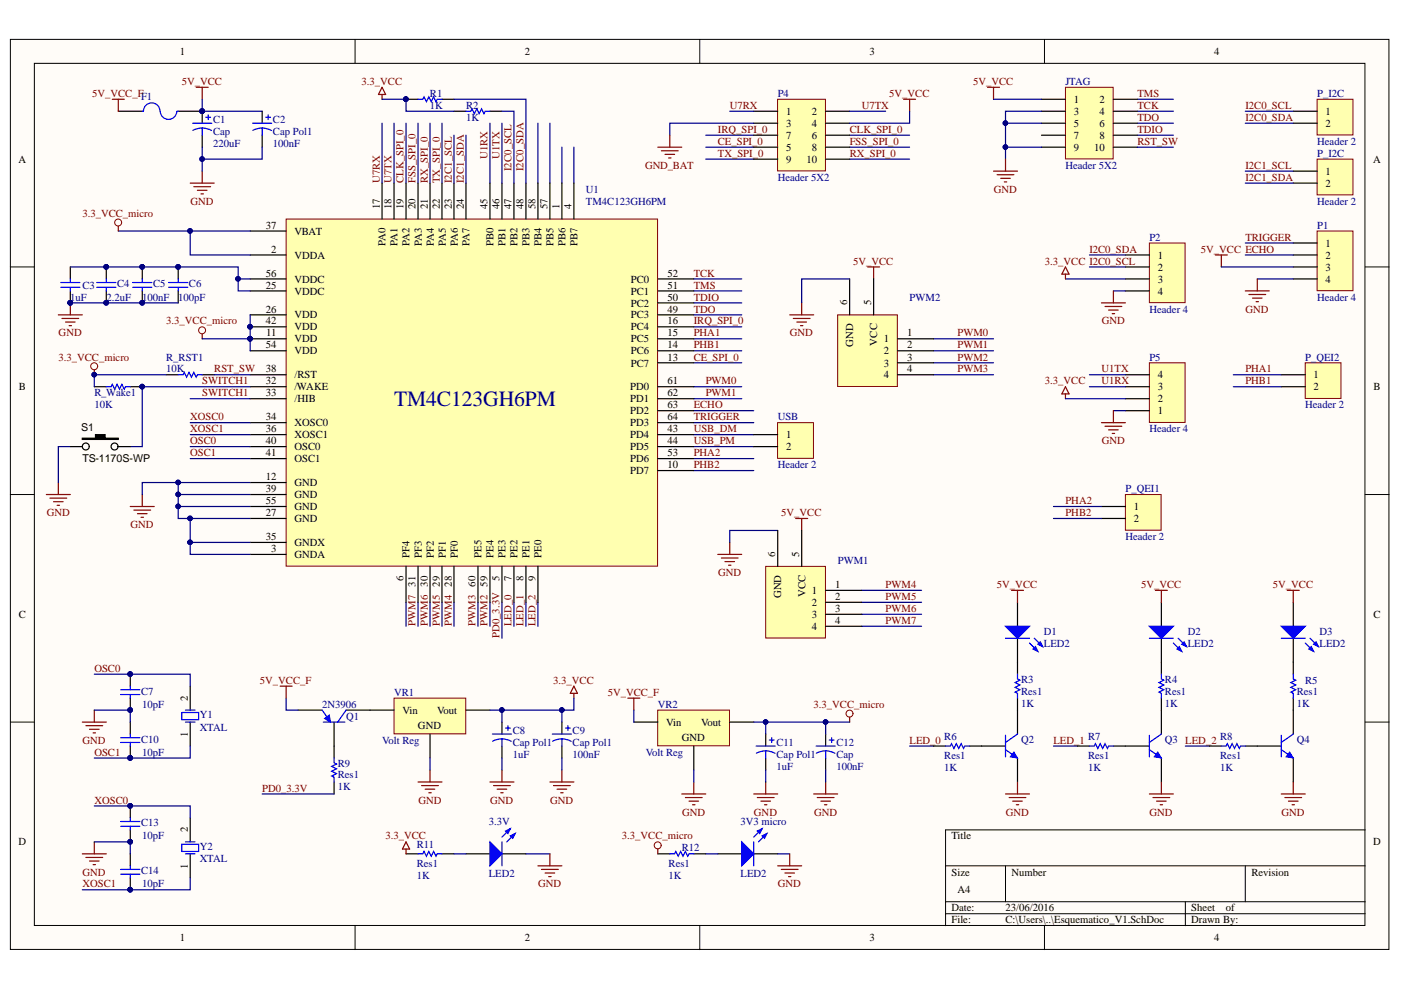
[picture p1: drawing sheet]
<svg xmlns="http://www.w3.org/2000/svg" width="297mm" height="210mm" viewBox="0 0 297 210" stroke-linecap="round" stroke-linejoin="round" font-family="sans-serif">
<defs><g id="words">
<text font-size="4.6" fill="#000080" x="83.5" y="86.1">TM4C123GH6PM</text>
<g font-size="2.3">
<text x="38.2" y="11.7">1</text>
<text x="111.3" y="11.7">2</text>
<text x="184.3" y="11.7">3</text>
<text x="257.4" y="11.7">4</text>
<text x="227.7" y="21.8">1</text>
<text x="233.1" y="21.8">2</text>
<text x="166.7" y="24.4">1</text>
<text x="166.7" y="26.9">3</text>
<text x="166.7" y="29.5">7</text>
<text x="172.1" y="24.4">2</text>
<text x="172.1" y="26.9">4</text>
<text x="172.1" y="29.5">6</text>
<text x="227.7" y="24.4">3</text>
<text x="227.7" y="26.9">5</text>
<text x="227.7" y="29.5">7</text>
<text x="233.1" y="24.4">4</text>
<text x="233.1" y="26.9">6</text>
<text x="233.1" y="29.5">8</text>
<text x="281" y="24.4">1</text>
<text x="281" y="26.9">2</text>
<text x="3.9" y="34.5">A</text>
<text x="166.7" y="32">5</text>
<text x="166.7" y="34.5">9</text>
<text x="171" y="34.5">10</text>
<text x="172.1" y="32">8</text>
<text x="227.7" y="32">9</text>
<text x="232" y="32">10</text>
<text x="291.2" y="34.5">A</text>
<text x="281" y="37.1">1</text>
<text x="281" y="39.6">2</text>
<text x="80.5" y="44.4" transform="rotate(-90 80.5 44.4)">17</text>
<text x="83" y="44.4" transform="rotate(-90 83 44.4)">18</text>
<text x="85.6" y="44.4" transform="rotate(-90 85.6 44.4)">19</text>
<text x="88.1" y="44.4" transform="rotate(-90 88.1 44.4)">20</text>
<text x="90.7" y="44.4" transform="rotate(-90 90.7 44.4)">21</text>
<text x="93.2" y="44.4" transform="rotate(-90 93.2 44.4)">22</text>
<text x="95.8" y="44.4" transform="rotate(-90 95.8 44.4)">23</text>
<text x="98.3" y="44.4" transform="rotate(-90 98.3 44.4)">24</text>
<text x="103.4" y="44.4" transform="rotate(-90 103.4 44.4)">45</text>
<text x="105.9" y="44.4" transform="rotate(-90 105.9 44.4)">46</text>
<text x="108.5" y="44.4" transform="rotate(-90 108.5 44.4)">47</text>
<text x="111" y="44.4" transform="rotate(-90 111 44.4)">48</text>
<text x="113.5" y="44.4" transform="rotate(-90 113.5 44.4)">58</text>
<text x="116.1" y="44.4" transform="rotate(-90 116.1 44.4)">57</text>
<text x="118.7" y="44.4" transform="rotate(-90 118.7 44.4)">1</text>
<text x="121.2" y="44.4" transform="rotate(-90 121.2 44.4)">4</text>
<text x="56.3" y="48.5">37</text>
<text x="57.5" y="53.6">2</text>
<text x="62.4" y="49.7">VBAT</text>
<text x="81.8" y="52.1" transform="rotate(-90 81.8 52.1)">PA0</text>
<text x="84.3" y="52.1" transform="rotate(-90 84.3 52.1)">PA1</text>
<text x="86.8" y="52.1" transform="rotate(-90 86.8 52.1)">PA2</text>
<text x="89.4" y="52.1" transform="rotate(-90 89.4 52.1)">PA3</text>
<text x="92" y="52.1" transform="rotate(-90 92 52.1)">PA4</text>
<text x="94.5" y="52.1" transform="rotate(-90 94.5 52.1)">PA5</text>
<text x="97" y="52.1" transform="rotate(-90 97 52.1)">PA6</text>
<text x="99.6" y="52.1" transform="rotate(-90 99.6 52.1)">PA7</text>
<text x="104.7" y="52.2" transform="rotate(-90 104.7 52.2)">PB0</text>
<text x="107.2" y="52.2" transform="rotate(-90 107.2 52.2)">PB1</text>
<text x="109.7" y="52.2" transform="rotate(-90 109.7 52.2)">PB2</text>
<text x="112.3" y="52.2" transform="rotate(-90 112.3 52.2)">PB3</text>
<text x="114.8" y="52.2" transform="rotate(-90 114.8 52.2)">PB4</text>
<text x="117.4" y="52.2" transform="rotate(-90 117.4 52.2)">PB5</text>
<text x="119.9" y="52.2" transform="rotate(-90 119.9 52.2)">PB6</text>
<text x="122.5" y="52.2" transform="rotate(-90 122.5 52.2)">PB7</text>
<text x="281" y="52.3">1</text>
<text x="56.3" y="58.7">56</text>
<text x="62.4" y="54.8">VDDA</text>
<text x="62.4" y="59.9">VDDC</text>
<text x="133.8" y="59.9">PC0</text>
<text x="141.5" y="58.7">52</text>
<text x="245.5" y="54.8">1</text>
<text x="245.5" y="57.4">2</text>
<text x="245.5" y="59.9">3</text>
<text x="281" y="54.8">2</text>
<text x="281" y="57.4">3</text>
<text x="281" y="59.9">4</text>
<text x="56.3" y="61.2">25</text>
<text x="62.4" y="62.5">VDDC</text>
<text x="133.8" y="65">PC2</text>
<text x="133.8" y="62.5">PC1</text>
<text x="141.5" y="63.7">50</text>
<text x="141.5" y="61.2">51</text>
<text x="179.7" y="64.7" transform="rotate(-90 179.7 64.7)">6</text>
<text x="184.7" y="64.7" transform="rotate(-90 184.7 64.7)">5</text>
<text x="245.5" y="62.5">4</text>
<text x="56.3" y="66.3">26</text>
<text x="56.3" y="68.8">42</text>
<text x="56.4" y="71.3">11</text>
<text x="62.4" y="67.5">VDD</text>
<text x="62.4" y="70.1">VDD</text>
<text x="133.8" y="70.1">PC4</text>
<text x="133.8" y="67.5">PC3</text>
<text x="141.5" y="71.3">15</text>
<text x="141.5" y="68.8">16</text>
<text x="141.5" y="66.3">49</text>
<text x="192.3" y="71.3">1</text>
<text x="56.3" y="73.9">54</text>
<text x="62.4" y="72.6">VDD</text>
<text x="62.4" y="75.1">VDD</text>
<text x="133.8" y="77.7">PC7</text>
<text x="133.8" y="75.1">PC6</text>
<text x="133.8" y="72.6">PC5</text>
<text x="141.5" y="76.4">13</text>
<text x="141.5" y="73.9">14</text>
<text x="180.9" y="73.5" transform="rotate(-90 180.9 73.5)">GND</text>
<text x="186" y="73.3" transform="rotate(-90 186 73.3)">VCC</text>
<text x="187.4" y="72.6">1</text>
<text x="187.4" y="75.1">2</text>
<text x="187.4" y="77.7">3</text>
<text x="192.3" y="73.9">2</text>
<text x="192.3" y="76.4">3</text>
<text x="4" y="82.8">B</text>
<text x="56.3" y="81.5">32</text>
<text x="56.3" y="79">38</text>
<text x="62.4" y="82.8">/WAKE</text>
<text x="62.4" y="80.2">/RST</text>
<text x="133.6" y="82.8">PD0</text>
<text x="141.5" y="81.5">61</text>
<text x="187.4" y="80.2">4</text>
<text x="192.3" y="79">4</text>
<text x="245.5" y="82.8">3</text>
<text x="245.5" y="80.2">4</text>
<text x="278.5" y="80.2">1</text>
<text x="278.5" y="82.8">2</text>
<text x="291.2" y="82.8">B</text>
<text x="56.3" y="84">33</text>
<text x="56.3" y="89.1">34</text>
<text x="62.4" y="85.3">/HIB</text>
<text x="133.6" y="85.3">PD1</text>
<text x="133.6" y="87.9">PD2</text>
<text x="141.5" y="84">62</text>
<text x="141.5" y="86.6">63</text>
<text x="141.5" y="89.1">64</text>
<text x="245.5" y="87.9">1</text>
<text x="245.5" y="85.3">2</text>
<text x="17.2" y="91.4">S1</text>
<text x="56.3" y="91.7">36</text>
<text x="56.3" y="94.2">40</text>
<text x="62.4" y="90.4">XOSC0</text>
<text x="62.4" y="92.9">XOSC1</text>
<text x="62.4" y="95.5">OSC0</text>
<text x="133.6" y="92.9">PD4</text>
<text x="133.6" y="95.5">PD5</text>
<text x="133.6" y="90.4">PD3</text>
<text x="141.5" y="91.7">43</text>
<text x="141.5" y="94.2">44</text>
<text x="166.7" y="92.9">1</text>
<text x="166.7" y="95.5">2</text>
<text x="17.5" y="98">TS-1170S-WP</text>
<text x="56.3" y="101.8">12</text>
<text x="56.3" y="96.7">41</text>
<text x="62.4" y="98">OSC1</text>
<text x="133.6" y="100.5">PD7</text>
<text x="133.6" y="98">PD6</text>
<text x="141.5" y="99.3">10</text>
<text x="141.5" y="96.7">53</text>
<text x="56.3" y="104.4">39</text>
<text x="56.3" y="106.9">55</text>
<text x="62.4" y="103.1">GND</text>
<text x="62.4" y="105.6">GND</text>
<text x="56.3" y="109.4">27</text>
<text x="62.4" y="110.7">GND</text>
<text x="62.4" y="108.2">GND</text>
<text x="240.4" y="108.2">1</text>
<text x="240.4" y="110.7">2</text>
<text x="56.3" y="114.5">35</text>
<text x="57.5" y="117">3</text>
<text x="62.4" y="118.3">GNDA</text>
<text x="62.4" y="115.8">GNDX</text>
<text x="86.8" y="118.3" transform="rotate(-90 86.8 118.3)">PF4</text>
<text x="89.4" y="118.3" transform="rotate(-90 89.4 118.3)">PF3</text>
<text x="92" y="118.3" transform="rotate(-90 92 118.3)">PF2</text>
<text x="94.5" y="118.3" transform="rotate(-90 94.5 118.3)">PF1</text>
<text x="97" y="118.3" transform="rotate(-90 97 118.3)">PF0</text>
<text x="102.1" y="118.3" transform="rotate(-90 102.1 118.3)">PE5</text>
<text x="104.7" y="118.3" transform="rotate(-90 104.7 118.3)">PE4</text>
<text x="107.2" y="118.3" transform="rotate(-90 107.2 118.3)">PE3</text>
<text x="109.7" y="118.3" transform="rotate(-90 109.7 118.3)">PE2</text>
<text x="112.3" y="118.3" transform="rotate(-90 112.3 118.3)">PE1</text>
<text x="114.8" y="118.3" transform="rotate(-90 114.8 118.3)">PE0</text>
<text x="164.4" y="118.1" transform="rotate(-90 164.4 118.1)">6</text>
<text x="169.5" y="118.1" transform="rotate(-90 169.5 118.1)">5</text>
<text x="85.6" y="123.3" transform="rotate(-90 85.6 123.3)">6</text>
<text x="88.1" y="124.4" transform="rotate(-90 88.1 124.4)">31</text>
<text x="90.7" y="124.4" transform="rotate(-90 90.7 124.4)">30</text>
<text x="93.2" y="124.4" transform="rotate(-90 93.2 124.4)">29</text>
<text x="95.8" y="124.4" transform="rotate(-90 95.8 124.4)">28</text>
<text x="100.8" y="124.4" transform="rotate(-90 100.8 124.4)">60</text>
<text x="103.4" y="124.4" transform="rotate(-90 103.4 124.4)">59</text>
<text x="105.9" y="123.3" transform="rotate(-90 105.9 123.3)">5</text>
<text x="108.5" y="123.3" transform="rotate(-90 108.5 123.3)">7</text>
<text x="111" y="123.3" transform="rotate(-90 111 123.3)">8</text>
<text x="113.5" y="123.3" transform="rotate(-90 113.5 123.3)">9</text>
<text x="172.1" y="125.9">1</text>
<text x="177.1" y="124.7">1</text>
<text x="4" y="131">C</text>
<text x="165.6" y="126.9" transform="rotate(-90 165.6 126.9)">GND</text>
<text x="170.8" y="126.6" transform="rotate(-90 170.8 126.6)">VCC</text>
<text x="172.1" y="128.5">2</text>
<text x="172.1" y="131">3</text>
<text x="177.1" y="127.2">2</text>
<text x="177.1" y="129.8">3</text>
<text x="291.2" y="131">C</text>
<text x="172.1" y="133.6">4</text>
<text x="177.1" y="132.3">4</text>
<text x="39.8" y="148.5" transform="rotate(-90 39.8 148.5)">2</text>
<text x="85.3" y="151.3">Vin</text>
<text x="88.6" y="154.6">GND</text>
<text x="92.7" y="151.3">Vout</text>
<text x="141.2" y="153.9">Vin</text>
<text x="148.6" y="153.9">Vout</text>
<text x="39.8" y="156.3" transform="rotate(-90 39.8 156.3)">1</text>
<text x="144.5" y="157.2">GND</text>
<text x="3.9" y="179.3">D</text>
<text x="39.8" y="176.5" transform="rotate(-90 39.8 176.5)">2</text>
<text x="201.7" y="178">Title</text>
<text x="291.2" y="179.3">D</text>
<text x="39.8" y="184.2" transform="rotate(-90 39.8 184.2)">1</text>
<text x="201.7" y="185.6">Size</text>
<text x="214.5" y="185.6">Number</text>
<text x="265.3" y="185.6">Revision</text>
<text x="203" y="189.4">A4</text>
<text x="201.7" y="193.2">Date:</text>
<text x="201.7" y="195.8">File:</text>
<text x="213.2" y="193.2">23/06/2016</text>
<text x="213.2" y="195.8">C:\Users\..\Esquematico_V1.SchDoc</text>
<text x="252.6" y="193.2">Sheet</text>
<text x="252.6" y="195.8">Drawn By:</text>
<text x="259.9" y="193.2">of</text>
<text x="38.2" y="199.6">1</text>
<text x="111.3" y="199.6">2</text>
<text x="184.3" y="199.6">3</text>
<text x="257.4" y="199.6">4</text>
</g>
<g font-size="2.3" fill="#800000">
<text x="38.5" y="18">5V_VCC</text>
<text x="76.6" y="18">3.3_VCC</text>
<text x="206.3" y="18">5V_VCC</text>
<text x="19.5" y="20.5">5V_VCC_F</text>
<text x="154.7" y="23.1">U7RX</text>
<text x="182.7" y="23.1">U7TX</text>
<text x="188.5" y="20.5">5V_VCC</text>
<text x="241.2" y="23.1">TCK</text>
<text x="241.2" y="20.5">TMS</text>
<text x="264" y="23.1">I2C0_SCL</text>
<text x="152.2" y="28.2">IRQ_SPI_0</text>
<text x="180.2" y="28.2">CLK_SPI_0</text>
<text x="241.2" y="28.2">TDIO</text>
<text x="241.2" y="25.6">TDO</text>
<text x="264" y="25.6">I2C0_SDA</text>
<text x="103.4" y="33.8" transform="rotate(-90 103.4 33.8)">U1RX</text>
<text x="105.9" y="33.8" transform="rotate(-90 105.9 33.8)">U1TX</text>
<text x="136.8" y="35.8">GND_BAT</text>
<text x="152.2" y="30.7">CE_SPI_0</text>
<text x="152.2" y="33.3">TX_SPI_0</text>
<text x="180.2" y="30.7">FSS_SPI_0</text>
<text x="180.2" y="33.3">RX_SPI_0</text>
<text x="241.2" y="30.7">RST_SW</text>
<text x="264" y="35.8">I2C1_SCL</text>
<text x="80.5" y="38.8" transform="rotate(-90 80.5 38.8)">U7RX</text>
<text x="83" y="38.8" transform="rotate(-90 83 38.8)">U7TX</text>
<text x="85.6" y="38.8" transform="rotate(-90 85.6 38.8)">CLK_SPI_0</text>
<text x="88.1" y="38.8" transform="rotate(-90 88.1 38.8)">FSS_SPI_0</text>
<text x="90.7" y="38.8" transform="rotate(-90 90.7 38.8)">RX_SPI_0</text>
<text x="93.2" y="38.8" transform="rotate(-90 93.2 38.8)">TX_SPI_0</text>
<text x="95.8" y="38.8" transform="rotate(-90 95.8 38.8)">I2C1_SCL</text>
<text x="98.3" y="38.8" transform="rotate(-90 98.3 38.8)">I2C1_SDA</text>
<text x="108.5" y="36.3" transform="rotate(-90 108.5 36.3)">I2C0_SCL</text>
<text x="111" y="36.3" transform="rotate(-90 111 36.3)">I2C0_SDA</text>
<text x="210.7" y="40.9">GND</text>
<text x="264" y="38.3">I2C1_SDA</text>
<text x="17.5" y="45.9">3.3_VCC_micro</text>
<text x="40.4" y="43.4">GND</text>
<text x="231" y="53.6">I2C0_SDA</text>
<text x="254.6" y="53.6">5V_VCC ECHO</text>
<text x="264" y="51">TRIGGER</text>
<text x="147.1" y="58.7">TCK</text>
<text x="180.9" y="56.1">5V_VCC</text>
<text x="221.5" y="56.1">3.3_VCC I2C0_SCL</text>
<text x="147.1" y="61.2">TMS</text>
<text x="147.1" y="63.7">TDIO</text>
<text x="12.4" y="71.3">GND</text>
<text x="35.2" y="68.8">3.3_VCC_micro</text>
<text x="147.1" y="66.3">TDO</text>
<text x="147.1" y="68.8">IRQ_SPI_0</text>
<text x="147.1" y="71.3">PHA1</text>
<text x="167.5" y="71.3">GND</text>
<text x="203" y="71.3">PWM0</text>
<text x="233.6" y="68.8">GND</text>
<text x="264.1" y="66.3">GND</text>
<text x="12.4" y="76.4">3.3_VCC_micro</text>
<text x="147.1" y="76.4">CE_SPI_0</text>
<text x="147.1" y="73.9">PHB1</text>
<text x="203" y="73.9">PWM1</text>
<text x="203" y="76.4">PWM2</text>
<text x="42.9" y="81.5">SWITCH1</text>
<text x="45.4" y="79">RST_SW</text>
<text x="149.6" y="81.5">PWM0</text>
<text x="203" y="79">PWM3</text>
<text x="221.5" y="81.5">3.3_VCC</text>
<text x="233.5" y="81.5">U1RX</text>
<text x="233.5" y="79">U1TX</text>
<text x="264" y="81.5">PHB1</text>
<text x="264" y="79">PHA1</text>
<text x="40.3" y="89.1">XOSC0</text>
<text x="42.9" y="84">SWITCH1</text>
<text x="147.1" y="86.6">ECHO</text>
<text x="147.1" y="89.1">TRIGGER</text>
<text x="149.6" y="84">PWM1</text>
<text x="40.3" y="94.2">OSC0</text>
<text x="40.3" y="91.7">XOSC1</text>
<text x="147.1" y="91.7">USB_DM</text>
<text x="147.1" y="94.2">USB_PM</text>
<text x="233.6" y="94.2">GND</text>
<text x="40.3" y="96.7">OSC1</text>
<text x="147.1" y="96.7">PHA2</text>
<text x="147.1" y="99.3">PHB2</text>
<text x="225.9" y="106.9">PHA2</text>
<text x="9.9" y="109.4">GND</text>
<text x="27.7" y="112">GND</text>
<text x="165.6" y="109.4">5V_VCC</text>
<text x="225.9" y="109.4">PHB2</text>
<text x="152.2" y="122.1">GND</text>
<text x="187.8" y="124.7">PWM4</text>
<text x="211.4" y="124.7">5V_VCC</text>
<text x="241.9" y="124.7">5V_VCC</text>
<text x="269.9" y="124.7">5V_VCC</text>
<text x="187.8" y="127.2">PWM5</text>
<text x="187.8" y="129.8">PWM6</text>
<text x="88.1" y="132.8" transform="rotate(-90 88.1 132.8)">PWM7</text>
<text x="90.7" y="132.8" transform="rotate(-90 90.7 132.8)">PWM6</text>
<text x="93.2" y="132.8" transform="rotate(-90 93.2 132.8)">PWM5</text>
<text x="95.8" y="132.8" transform="rotate(-90 95.8 132.8)">PWM4</text>
<text x="100.8" y="132.8" transform="rotate(-90 100.8 132.8)">PWM3</text>
<text x="103.4" y="132.8" transform="rotate(-90 103.4 132.8)">PWM2</text>
<text x="105.9" y="135.3" transform="rotate(-90 105.9 135.3)">PD0_3.3V</text>
<text x="108.5" y="132.8" transform="rotate(-90 108.5 132.8)">LED_0</text>
<text x="111" y="132.8" transform="rotate(-90 111 132.8)">LED_1</text>
<text x="113.5" y="132.8" transform="rotate(-90 113.5 132.8)">LED_2</text>
<text x="187.8" y="132.3">PWM7</text>
<text x="20" y="142.4">OSC0</text>
<text x="55.1" y="145">5V_VCC_F</text>
<text x="117.3" y="145">3.3_VCC</text>
<text x="128.8" y="147.5">5V_VCC_F</text>
<text x="172.5" y="150.1">3.3_VCC_micro</text>
<text x="17.5" y="157.7">GND</text>
<text x="20" y="160.2">OSC1</text>
<text x="192.8" y="157.7">LED_0</text>
<text x="223.3" y="157.7">LED_1</text>
<text x="55.6" y="167.8">PD0_3.3V</text>
<text x="20" y="170.4">XOSC0</text>
<text x="88.7" y="170.4">GND</text>
<text x="103.9" y="170.4">GND</text>
<text x="116.7" y="170.4">GND</text>
<text x="144.6" y="172.9">GND</text>
<text x="159.9" y="172.9">GND</text>
<text x="172.6" y="172.9">GND</text>
<text x="213.2" y="172.9">GND</text>
<text x="243.7" y="172.9">GND</text>
<text x="271.7" y="172.9">GND</text>
<text x="81.7" y="178">3.3_VCC</text>
<text x="131.9" y="178">3.3_VCC_micro</text>
<text x="17.5" y="185.6">GND</text>
<text x="17.5" y="188.2">XOSC1</text>
<text x="114.1" y="188.2">GND</text>
<text x="164.9" y="188.2">GND</text>
</g>
<g font-size="2.3" fill="#000080">
<text x="225.9" y="18">JTAG</text>
<text x="29.9" y="21.3">F1</text>
<text x="91.2" y="23.1">1K</text>
<text x="91.2" y="20.5">R1</text>
<text x="98.8" y="23.1">R2</text>
<text x="164.9" y="20.5">P4</text>
<text x="279.3" y="20.5">P_I2C</text>
<text x="45.2" y="26.2">C1</text>
<text x="45.2" y="28.7">Cap</text>
<text x="57.9" y="26.2">C2</text>
<text x="57.9" y="28.7">Cap Pol1</text>
<text x="98.8" y="25.6">1K</text>
<text x="45.2" y="31.2">220uF</text>
<text x="57.9" y="31.2">100nF</text>
<text x="225.9" y="35.8">Header 5X2</text>
<text x="279.3" y="30.7">Header 2</text>
<text x="279.3" y="33.3">P_I2C</text>
<text x="124.2" y="40.9">U1</text>
<text x="164.9" y="38.3">Header 5X2</text>
<text x="124.2" y="43.4">TM4C123GH6PM</text>
<text x="279.3" y="43.4">Header 2</text>
<text x="243.7" y="51">P2</text>
<text x="279.3" y="48.5">P1</text>
<text x="14.9" y="63.7">1uF</text>
<text x="17.5" y="61.2">C3</text>
<text x="22.5" y="63.7">2.2uF</text>
<text x="24.8" y="60.9">C4</text>
<text x="30.2" y="63.7">100nF</text>
<text x="32.4" y="60.9">C5</text>
<text x="37.8" y="63.7">100pF</text>
<text x="40.1" y="60.9">C6</text>
<text x="192.8" y="63.7">PWM2</text>
<text x="279.3" y="63.7">Header 4</text>
<text x="243.7" y="66.3">Header 4</text>
<text x="35.2" y="76.4">R_RST1</text>
<text x="243.7" y="76.4">P5</text>
<text x="276.7" y="76.4">P_QEI2</text>
<text x="35.2" y="79">10K</text>
<text x="20" y="86.6">10K</text>
<text x="20" y="84">R_Wake1</text>
<text x="164.9" y="89.1">USB</text>
<text x="276.7" y="86.6">Header 2</text>
<text x="243.7" y="91.7">Header 4</text>
<text x="164.9" y="99.3">Header 2</text>
<text x="238.6" y="104.4">P_QEI1</text>
<text x="177.6" y="119.6">PWM1</text>
<text x="238.6" y="114.5">Header 2</text>
<text x="221.3" y="134.6">D1</text>
<text x="221.3" y="137.1">LED2</text>
<text x="251.8" y="134.6">D2</text>
<text x="251.8" y="137.1">LED2</text>
<text x="279.8" y="134.6">D3</text>
<text x="279.8" y="137.1">LED2</text>
<text x="29.9" y="147.3">C7</text>
<text x="83.5" y="147.5">VR1</text>
<text x="216.5" y="149.8">1K</text>
<text x="216.5" y="144.7">R3</text>
<text x="216.5" y="147.3">Res1</text>
<text x="247" y="149.8">1K</text>
<text x="247" y="144.7">R4</text>
<text x="247" y="147.3">Res1</text>
<text x="275" y="149.8">1K</text>
<text x="275" y="147.3">Res1</text>
<text x="276.7" y="145">R5</text>
<text x="30.2" y="150.1">10pF</text>
<text x="42.3" y="152.3">Y1</text>
<text x="42.3" y="154.9">XTAL</text>
<text x="68.3" y="150.1">2N3906</text>
<text x="73.4" y="152.6">Q1</text>
<text x="108.7" y="155.7">C8</text>
<text x="121.4" y="155.7">C9</text>
<text x="139.5" y="150.1">VR2</text>
<text x="29.9" y="157.4">C10</text>
<text x="30.2" y="160.2">10pF</text>
<text x="81" y="157.7">Volt Reg</text>
<text x="108.7" y="160.7">1uF</text>
<text x="108.7" y="158.2">Cap Pol1</text>
<text x="121.4" y="160.7">100nF</text>
<text x="121.4" y="158.2">Cap Pol1</text>
<text x="136.9" y="160.2">Volt Reg</text>
<text x="164.6" y="158.2">C11</text>
<text x="164.6" y="160.7">Cap Pol1</text>
<text x="177.3" y="158.2">C12</text>
<text x="177.3" y="160.7">Cap</text>
<text x="200.2" y="156.9">R6</text>
<text x="200.2" y="161">Res1</text>
<text x="216.5" y="157.4">Q2</text>
<text x="230.7" y="156.9">R7</text>
<text x="230.7" y="161">Res1</text>
<text x="247" y="157.4">Q3 LED_2 R8</text>
<text x="258.7" y="161">Res1</text>
<text x="275" y="157.4">Q4</text>
<text x="71.6" y="167.6">1K</text>
<text x="71.6" y="162.5">R9</text>
<text x="71.6" y="165.1">Res1</text>
<text x="164.6" y="163.3">1uF</text>
<text x="177.3" y="163.3">100nF</text>
<text x="200.2" y="163.5">1K</text>
<text x="230.7" y="163.5">1K</text>
<text x="258.7" y="163.5">1K</text>
<text x="29.9" y="175.2">C13</text>
<text x="30.2" y="178">10pF</text>
<text x="88.4" y="179.8">R11</text>
<text x="103.6" y="174.9">3.3V</text>
<text x="157" y="174.9">3V3 micro</text>
<text x="29.9" y="185.4">C14</text>
<text x="42.3" y="180.3">Y2</text>
<text x="42.3" y="182.8">XTAL</text>
<text x="88.4" y="183.9">Res1</text>
<text x="103.6" y="185.9">LED2</text>
<text x="141.7" y="183.9">Res1</text>
<text x="144.5" y="180.5">R12</text>
<text x="157" y="185.9">LED2</text>
<text x="30.2" y="188.2">10pF</text>
<text x="88.4" y="186.4">1K</text>
<text x="141.7" y="186.4">1K</text>
</g>
</g></defs>
<g fill="#fffcf8" stroke="#000" stroke-width=".21">
<path d="M2.2 8.3h292.3v193h-292.3z"/>
<path d="M7.3 13.4h282.1v182.8h-282.1z"/>
</g>
<g fill="none" stroke="#000" stroke-width=".21">
<path d="M75.3 8.3v5.1M148.4 8.3v5.1M221.4 8.3v5.1M2.2 56.6h5.1M289.4 56.6h5.1M2.2 104.9h5.1M289.4 104.9h5.1M2.2 153.1h5.1M289.4 153.1h5.1M289.4 176h-88.9v20.3M75.3 196.3v5.1M148.4 196.3v5.1"/>
<path d="M200.5 183.6h88.9M200.5 191.2h88.9M200.5 193.7h88.9M213.2 183.6v7.6M221.4 196.3v5.1M251.3 191.2v5.1M264 183.6v7.6"/>
</g>
<g fill="none" stroke="#000080" stroke-width=".26">
<path d="M81 26.1v12.7M83.5 26.1v12.7M86.1 26.1v12.7M88.6 26.1v12.7M91.2 26.1v12.7M93.7 26.1v12.7M103.9 26.1v12.7M114 26.1v12.7M116.6 26.1v12.7M119.1 31.2v7.6M121.7 31.2v7.6M147.1 59.1h10.2"/>
<path d="M147.1 61.7h10.2M147.1 64.2h10.2M147.1 66.8h10.2M147.1 69.3h10.2M147.1 71.8h10.2M147.1 74.4h10.2M147.1 76.9h10.2M197.9 71.8h12.7M197.9 74.4h12.7M197.9 76.9h12.7M197.9 79.5h12.7M147.1 82h10.2"/>
<path d="M147.1 84.5h10.2M147.1 87.1h12.7M147.1 89.6h12.7M147.1 92.2h12.7M147.1 94.7h12.7M147.1 97.2h12.7M147.1 99.8h12.7M86.1 127.7v5.1M88.6 127.7v5.1M91.2 127.7v5.1M93.7 127.7v5.1M96.3 127.7v5.1"/>
<path d="M101.3 127.7v5.1M103.9 127.7v5.1M106.4 127.7v7.6M109 127.7v5.1M111.5 127.7v5.1M114 127.7v5.1M182.7 132.8h12.7M182.7 130.2h12.7M182.7 127.7h12.7M182.7 125.2h12.7"/>
</g>
<path d="M184 56.6h2.5M185.2 56.6v2.5M167.4 66.8h5.1M168.2 67.5h3.6M169 68.3h2M169.7 69h.5M170 64.2v2.6" fill="none" stroke="#800000" stroke-width=".26"/>
<path d="M243.7 51.5h7.6v12.7h-7.6z" fill="#ffffb0" stroke="#800000" stroke-width=".21"/>
<path d="M238.6 54.1h5.1M238.6 56.6h5.1M238.6 59.1h5.1M238.6 61.7h5.1" fill="none" stroke="#000" stroke-width=".26"/>
<path d="M225.9 59.1h12.7M231 56.6h7.6M231 54.1h7.6M236.1 61.7h2.5" fill="none" stroke="#000080" stroke-width=".26"/>
<path d="M257.7 54.1h2.5M258.9 54.1v2.5M233.5 64.2h5.1M234.3 65h3.5M235 65.7h2.1M235.8 66.5h.5M236.1 61.7v2.5" fill="none" stroke="#800000" stroke-width=".26"/>
<path d="M279.3 49h7.6v12.6h-7.6z" fill="#ffffb0" stroke="#800000" stroke-width=".21"/>
<path d="M274.2 51.5h5.1M274.2 54.1h5.1M274.2 56.6h5.1M274.2 59.1h5.1" fill="none" stroke="#000" stroke-width=".26"/>
<path d="M264 51.5h10.2M264 54.1h10.2M266.6 59.1h7.6" fill="none" stroke="#000080" stroke-width=".26"/>
<path d="M266.6 59.1v2.6M264 61.7h5.1M264.8 62.4h3.5M265.6 63.2h2M266.3 64h.5" fill="none" stroke="#800000" stroke-width=".26"/>
<path d="M243.7 76.9h7.6v12.7h-7.6z" fill="#ffffb0" stroke="#800000" stroke-width=".21"/>
<path d="M238.6 79.5h5.1M238.6 87.1h5.1M238.6 84.5h5.1M238.6 82h5.1" fill="none" stroke="#000" stroke-width=".26"/>
<path d="M225.9 56.6l.8 1.5h-1.6zM225.9 58.1v1M225.9 83.5v1M225.9 82l.8 1.5h-1.6zM233.5 89.6h5.1M234.3 90.4h3.5M235 91.1h2.1M235.8 91.9h.5M236.1 87.1v2.5" fill="none" stroke="#800000" stroke-width=".26"/>
<path d="M231 79.5h7.6M225.9 84.5h12.7M231 82h7.6M236.1 87.1h2.5" fill="none" stroke="#000080" stroke-width=".26"/>
<path d="M60.7 46.4h78.7v73.6h-78.7z" fill="#ffffb0" stroke="#800000" stroke-width=".21"/>
<g fill="none" stroke="#000" stroke-width=".26">
<path d="M81 38.8v7.6M83.5 38.8v7.6M86.1 38.8v7.6M88.6 38.8v7.6M91.2 38.8v7.6M93.7 38.8v7.6M96.3 38.8v7.6M98.8 38.8v7.6M103.9 38.8v7.6M106.4 38.8v7.6M109 38.8v7.6M111.5 38.8v7.6"/>
<path d="M114 38.8v7.6M116.6 38.8v7.6M119.1 38.8v7.6M121.7 38.8v7.6M53 54.1h7.7M53 49h7.7M53 59.1h7.7M139.5 59.1h7.6M53 71.8h7.7M53 74.4h7.7M53 69.3h7.7M53 61.7h7.7"/>
<path d="M53 66.8h7.7M53 79.5h7.7M139.5 71.8h7.6M139.5 76.9h7.6M139.5 74.4h7.6M139.5 69.3h7.6M139.5 61.7h7.6M139.5 66.8h7.6M139.5 64.2h7.6M53 82h7.7M53 84.5h7.7M53 89.6h7.7"/>
<path d="M53 92.2h7.7M53 94.7h7.7M53 97.2h7.7M139.5 99.8h7.6M139.5 82h7.6M139.5 84.5h7.6M139.5 89.6h7.6M139.5 92.2h7.6M139.5 94.7h7.6M139.5 97.2h7.6M139.5 87.1h7.6M53 117.5h7.7"/>
<path d="M53 102.3h7.7M53 109.9h7.7M53 115h7.7M53 104.9h7.7M53 107.4h7.7M86.1 120.1v7.6M88.6 120.1v7.6M91.2 120.1v7.6M93.7 120.1v7.6M96.3 120.1v7.6M101.3 120.1v7.6M103.9 120.1v7.6"/>
<path d="M106.4 120.1v7.6M109 120.1v7.6M111.5 120.1v7.6M114 120.1v7.6M27.6 142.9v2.6M27.6 148v2.6M27.6 153.1v2.5M27.6 158.2v2.5M40.3 145.5v5.1M40.3 153.1v5.1M27.6 170.9v2.5M27.6 176v2.5"/>
<path d="M40.3 173.4v5.1M27.6 181v2.6M27.6 186.1v2.6M40.3 181v5.1"/>
</g>
<g fill="#000080" stroke="#000080" stroke-width=".21">
<circle cx="53" cy="71.8" r=".48"/>
<circle cx="53" cy="69.3" r=".48"/>
<circle cx="27.6" cy="150.5" r=".48"/>
<circle cx="27.6" cy="142.9" r=".48"/>
<circle cx="27.6" cy="160.7" r=".48"/>
<circle cx="27.6" cy="178.5" r=".48"/>
<circle cx="27.6" cy="170.9" r=".48"/>
<circle cx="27.6" cy="188.6" r=".48"/>
</g>
<g fill="none" stroke="#00f" stroke-width=".26">
<path d="M25.6 146.2h4.1M25.6 147.3h4.1M25.6 156.4h4.1M25.6 157.4h4.1M27.6 145.5v.7M27.6 147.3v.7M27.6 155.6v.8M27.6 157.4v.8M38.6 151.1h3.5v1.5h-3.5zM39.3 150.6h2M39.3 153.1h2M25.6 174.2h4.1"/>
<path d="M25.6 175.2h4.1M27.6 173.4v.8M27.6 175.2v.8M38.6 179h3.5v1.5h-3.5zM39.3 178.5h2M25.6 184.3h4.1M25.6 185.4h4.1M27.6 183.6v.7M27.6 185.4v.7M39.3 181h2"/>
</g>
<path d="M20 142.9h20.3v2.6M20 150.6h7.6v2.5M40.3 158.2v2.5h-20.3M20 170.9h20.3v2.5M20 178.5h7.6v2.5M40.3 186.1v2.6h-22.8" fill="none" stroke="#000080" stroke-width=".26"/>
<path d="M17.5 153.1h5M18.2 153.9h3.6M19 154.6h2M19.7 155.4h.5M20 150.6v2.5M20 178.5v2.5M17.5 181h5M18.2 181.8h3.6M19 182.6h2M19.7 183.3h.5" fill="none" stroke="#800000" stroke-width=".26"/>
<path d="M83.5 148h15.2v7.6h-15.2z" fill="#ffffb0" stroke="#800000" stroke-width=".21"/>
<path d="M63.2 150.6h5.1M70.8 153.1v5.1M73.4 150.6h10.1M91.2 155.6v5.1M98.8 150.6h5.1" fill="none" stroke="#000" stroke-width=".26"/>
<path d="M68.3 150.6l1.3 1.7M68.5 153.1h4.6M73.4 150.6l-1.8 2.5" fill="none" stroke="#00f" stroke-width=".26"/>
<path d="M68.8 152.3l1-.7 .3 1.5z" fill="#00f"/>
<path d="M68.8 152.3l1-.7 .3 1.5z" fill="none" stroke="#00f" stroke-width=".21"/>
<path d="M70.8 158.2v2.5M106.4 153.1v2.5M106.4 158.2v2.5M70.8 165.8v2.5" fill="none" stroke="#000" stroke-width=".26"/>
<path d="M104.4 155.6h4.1M106.4 156.7h.8l1.2 .5M106.4 156.7h-.8l-1.2 .5M106.4 156.7v1.5M107.2 154.4h1M107.7 153.9v1M70.8 160.7v1l.5 .3-1 .5 1 .5-1 .5 1 .5-1 .5 .5 .3v1" fill="none" stroke="#00f" stroke-width=".26"/>
<path d="M59.4 145.5h2.5M60.7 145.5v2.5M88.6 165.8h5.1M89.4 166.6h3.5M90.2 167.3h2M90.9 168.1h.5M91.2 163.3v2.5M103.9 165.8h5.1M104.6 166.6h3.6M105.4 167.3h2M106.2 168.1h.5M106.4 163.3v2.5" fill="none" stroke="#800000" stroke-width=".26"/>
<path d="M60.7 148v2.6h2.5M103.9 150.6h2.5v2.5M91.2 160.7v2.6M106.4 160.7v2.6" fill="none" stroke="#000080" stroke-width=".26"/>
<circle cx="106.4" cy="150.5" r=".48" fill="#000080" stroke="#000080" stroke-width=".21"/>
<path d="M139.4 150.6h15.3v7.5h-15.3z" fill="#ffffb0" stroke="#800000" stroke-width=".21"/>
<g fill="none" stroke="#000" stroke-width=".26">
<path d="M86.1 21h2.5M93.7 21h2.6M96.3 23.6h2.5M103.9 23.6h2.5M119.1 153.1v2.5M119.1 158.2v2.5M134.4 153.1h5.1M147.1 158.2v5.1M154.7 153.1h5.1M162.3 155.6v2.6M175.1 155.6v2.6M162.3 160.7v2.6"/>
<path d="M175.1 160.7v2.6"/>
</g>
<g fill="none" stroke="#00f" stroke-width=".26">
<path d="M88.6 21h1l.3-.5 .5 1.1 .5-1.1 .5 1.1 .5-1.1 .5 1.1 .3-.6h1M98.8 23.6h1l.3-.5 .5 1 .5-1 .5 1 .5-1 .5 1 .3-.5h1M117.1 155.6h4.1M119.1 156.7l1.2 .2 .8 .3M119.1 156.7l-1.2 .1-.8 .4M119.1 156.7v1.5M119.9 154.4h1M120.4 153.9v1M160.3 158.2h4.1M162.3 159.2l1.3 .2 .7 .3M162.3 159.2l-1.2 .2-.7 .3M162.3 159.2v1.5"/>
<path d="M163.1 156.9h1M163.6 156.4v1M173 158.2h4.1M175.1 159.2l1.2 .2 .7 .3M175.1 159.2l-1.3 .2-.7 .3M175.1 159.2v1.5M175.8 156.9h1M176.3 156.4v1"/>
</g>
<g fill="none" stroke="#800000" stroke-width=".26">
<path d="M81 18.5l.8 1.5h-1.6zM81 20v1M121.7 145.5l.7 1.5h-1.5zM121.7 147v1M133.1 148h2.6M134.4 148v2.6M180.1 152.1v1M116.6 165.8h5.1M117.4 166.6h3.5M118.1 167.3h2M118.9 168.1h.5M119.1 163.3v2.5"/>
<path d="M144.6 168.3h5M145.3 169.1h3.6M146.1 169.9h2M146.8 170.6h.5M147.1 165.8v2.5M159.8 168.3h5.1M160.6 169.1h3.5M161.3 169.9h2.1M162.1 170.6h.5M162.3 165.8v2.5M172.5 168.3h5.1M173.3 169.1h3.5"/>
<path d="M174 169.9h2.1M174.8 170.6h.5M175.1 165.8v2.5"/>
</g>
<g fill="none" stroke="#000080" stroke-width=".26">
<path d="M96.3 28.7v10.1M98.8 28.7v10.1M241.1 21h7.7M241.1 23.6h7.7M241.1 26.1h7.7M241.1 28.7h7.7M119.1 150.6v2.5M121.7 148v2.6h-15.3M159.8 153.1h2.5v2.5M162.3 153.1h17.8M175.1 153.1v2.5M119.1 160.7v2.6"/>
<path d="M147.1 163.3v2.5M162.3 163.3v2.5M175.1 163.3v2.5"/>
</g>
<g fill="#000080" stroke="#000080" stroke-width=".21">
<circle cx="162.3" cy="153.1" r=".48"/>
<circle cx="106.4" cy="150.5" r=".48"/>
<circle cx="119.1" cy="150.5" r=".48"/>
<circle cx="175" cy="153.1" r=".48"/>
<circle cx="86.1" cy="21" r=".49"/>
</g>
<circle cx="180.1" cy="151.3" r=".74" fill="none" stroke="#800000" stroke-width=".21"/>
<path d="M279.3 21h7.6v7.6h-7.6z" fill="#ffffb0" stroke="#800000" stroke-width=".21"/>
<path d="M274.2 23.6h5.1M274.2 26.1h5.1" fill="none" stroke="#000" stroke-width=".26"/>
<path d="M279.3 33.7h7.6v7.6h-7.6z" fill="#ffffb0" stroke="#800000" stroke-width=".21"/>
<path d="M274.2 36.3h5.1M274.2 38.8h5.1M86.1 181h2.5M93.7 181h2.6M98.8 181h5.1M106.4 181h5.1M139.5 181h2.5M147.1 181h2.5" fill="none" stroke="#000" stroke-width=".26"/>
<path d="M264 26.1h10.2M264 23.6h10.2M264 38.8h10.2M264 36.3h10.2" fill="none" stroke="#000080" stroke-width=".26"/>
<path d="M88.6 181h1l.3-.5 .5 1 .5-1 .5 1 .5-1 .5 1 .3-.5h1M142 181h1l.3-.5 .5 1 .5-1 .5 1 .5-1 .5 1 .3-.5h1" fill="none" stroke="#00f" stroke-width=".26"/>
<path d="M86.1 178.5l.7 1.5h-1.5zM86.1 180v1M139.5 180v1" fill="none" stroke="#800000" stroke-width=".26"/>
<circle cx="139.4" cy="179.2" r=".74" fill="none" stroke="#800000" stroke-width=".21"/>
<path d="M103.9 178.5l2.5 2.5-2.5 2.6z" fill="#00f"/>
<path d="M103.9 178.5l2.5 2.5-2.5 2.6zM108.2 175.7l-1.8 1.8M109.2 176.7l-1.8 1.8" fill="none" stroke="#00f" stroke-width=".26"/>
<path d="M108.2 177.2l1-.5-.5 1z" fill="#00f"/>
<path d="M108.2 177.2l1-.5-.5 1z" fill="none" stroke="#00f" stroke-width=".26"/>
<path d="M107.2 176.2l1-.5-.5 1z" fill="#00f"/>
<path d="M106.4 178.5v5.1M107.2 176.2l1-.5-.5 1z" fill="none" stroke="#00f" stroke-width=".26"/>
<path d="M152.2 181h5.1M159.8 181h5.1" fill="none" stroke="#000" stroke-width=".26"/>
<path d="M157.3 178.5l2.5 2.5-2.5 2.6z" fill="#00f"/>
<path d="M157.3 178.5l2.5 2.5-2.5 2.6zM161.6 175.7l-1.8 1.8M162.6 176.7l-1.8 1.8" fill="none" stroke="#00f" stroke-width=".26"/>
<path d="M161.6 177.2l1-.5-.5 1z" fill="#00f"/>
<path d="M161.6 177.2l1-.5-.5 1z" fill="none" stroke="#00f" stroke-width=".26"/>
<path d="M160.6 176.2l1-.5-.5 1z" fill="#00f"/>
<g fill="none" stroke="#00f" stroke-width=".26">
<path d="M40.8 26.1h4.1M42.9 27.1l1.2 .2 .7 .4M42.9 27.1l-1.3 .2-.7 .3M42.9 27.1v1.6M43.6 24.9h1.1M44.1 24.3v1.1M53.5 26.1h4.1M55.6 27.1l1.2 .2 .8 .4M55.6 27.1l-1.2 .2-.8 .3M55.6 27.1v1.6M56.3 24.9h1.1M56.9 24.3v1.1"/>
<path d="M12.9 59.9h4M14.9 59.1v.8M20.5 59.9h4.1M22.5 59.1v.8M28.1 59.9h4.1M30.2 59.1v.8M35.8 59.9h4M37.8 59.1v.8M12.9 60.9h4M14.9 60.9v.8M20.5 60.9h4.1M22.5 60.9v.8"/>
<path d="M28.1 60.9h4.1M30.2 60.9v.8M35.8 60.9h4M37.8 79.5h1l.3-.6 .5 1.1 .5-1.1 .5 1.1 .5-1.1 .5 1.1 .3-.5h1M37.8 60.9v.8M22.5 82h1.1l.2-.5 .5 1 .5-1 .5 1 .5-1 .5 1 .3-.5h1M159.8 178.5v5.1M160.6 176.2l1-.5-.5 1z"/>
</g>
<g fill="none" stroke="#000080" stroke-width=".26">
<path d="M42.9 21v2.6h12.7M42.9 31.2v5.1M55.6 31.2v2.5h-12.7M81 21h5.1v2.6h10.2M96.3 21h15.2v17.8M106.4 23.6h2.6v15.2M106.4 26.1v12.7M149.6 33.7h10.2M149.6 31.2h10.2M149.6 28.7h10.2M180.1 33.7h12.8M180.1 31.2h12.8"/>
<path d="M180.1 28.7h12.8M14.9 56.6h35.6v2.5M25.1 49h15.2M53 49h-12.7v5.1h12.7M53 59.1h-2.5v2.6h2.5M258.9 56.6h15.3M14.9 64.2h22.9M35.2 79.5h-15.2v2.5M42.9 71.8h10.1M45.4 79.5h7.6M53 66.8v7.6M40.3 97.2h12.7"/>
<path d="M40.3 94.7h12.7M40.3 92.2h12.7M40.3 84.5h12.7M40.3 89.6h12.7M53 82h-22.8v12.7h-2.6M37.8 102.3v7.6h15.2M37.8 107.4h15.2M37.8 104.9h15.2M40.3 109.9v7.6h12.7M40.3 115h12.7M53 102.3h-22.8v2.6M96.3 181h2.5"/>
<path d="M111.5 181h5.1M149.6 181h2.6M164.9 181h2.5"/>
</g>
<g fill="none" stroke="#800000" stroke-width=".26">
<path d="M41.6 18.5h2.5M42.9 18.5v2.5M40.3 38.8h5.1M41.1 39.6h3.6M42.9 36.3v2.5M191.6 21h2.5M192.9 21v2.6M25.1 48v1M41.9 40.3h2M42.6 41.1h.5M12.4 66.8h5.1M13.1 67.5h3.6"/>
<path d="M13.9 68.3h2M14.7 69h.5M14.9 64.2v2.6M20 78.4v1.1M42.9 70.8v1M9.8 104.9h5.1M10.6 105.6h3.5M11.4 106.4h2M12.1 107.1h.5M12.4 102.3v2.6M27.6 107.4h5.1M28.4 108.2h3.5"/>
<path d="M29.1 108.9h2.1M29.9 109.7h.5M30.2 104.9v2.5M114 183.6h5.1M114.8 184.3h3.6M115.6 185.1h2M116.3 185.9h.5M116.6 181v2.6M164.9 183.6h5.1M165.7 184.3h3.5M166.4 185.1h2M167.2 185.9h.5"/>
<path d="M167.4 181v2.6"/>
</g>
<g fill="#000080" stroke="#000080" stroke-width=".21">
<circle cx="86.1" cy="21" r=".49"/>
<circle cx="40.3" cy="115" r=".49"/>
<circle cx="37.8" cy="107.4" r=".48"/>
<circle cx="37.8" cy="104.8" r=".48"/>
<circle cx="37.8" cy="102.3" r=".48"/>
<circle cx="37.8" cy="56.6" r=".48"/>
<circle cx="30.1" cy="64.2" r=".48"/>
<circle cx="30.1" cy="56.6" r=".48"/>
<circle cx="22.5" cy="64.2" r=".48"/>
<circle cx="22.5" cy="56.6" r=".48"/>
<circle cx="14.9" cy="64.2" r=".48"/>
<circle cx="40.3" cy="109.9" r=".49"/>
<circle cx="40.3" cy="49" r=".49"/>
<circle cx="42.8" cy="23.6" r=".48"/>
<circle cx="42.8" cy="33.7" r=".48"/>
<circle cx="30.1" cy="82" r=".48"/>
<circle cx="53" cy="71.8" r=".48"/>
<circle cx="50.5" cy="59.1" r=".49"/>
<circle cx="53" cy="69.3" r=".48"/>
<circle cx="20" cy="79.4" r=".48"/>
</g>
<g fill="none" stroke="#000" stroke-width=".26">
<path d="M42.9 23.6v2.5M42.9 28.7v2.5M55.6 23.6v2.5M55.6 28.7v2.5M14.9 56.6v2.5M22.5 56.6v2.5M30.2 56.6v2.5M37.8 56.6v2.5M14.9 61.7v2.5M22.5 61.7v2.5M30.2 61.7v2.5M35.2 79.5h2.6"/>
<path d="M37.8 61.7v2.5M42.9 79.5h2.5M20 82h2.5M27.6 82h2.6"/>
</g>
<g fill="none" stroke="#800000" stroke-width=".21">
<circle cx="25.1" cy="47.2" r=".74"/>
<circle cx="20" cy="77.7" r=".74"/>
<circle cx="42.8" cy="70" r=".74"/>
</g>
<path d="M276.7 76.9h7.6v7.6h-7.6z" fill="#ffffb0" stroke="#800000" stroke-width=".21"/>
<path d="M271.7 79.5h5M271.7 82h5" fill="none" stroke="#000" stroke-width=".26"/>
<path d="M238.6 104.9h7.6v7.5h-7.6z" fill="#ffffb0" stroke="#800000" stroke-width=".21"/>
<path d="M25.1 23.6h5.1M37.8 23.6h5.1M233.5 107.4h5.1M233.5 109.9h5.1" fill="none" stroke="#000" stroke-width=".26"/>
<path d="M261.5 79.5h10.2M261.5 82h10.2M164.9 112.5h-10.2v2.5M223.4 109.9h10.1M223.4 107.4h10.1M134.4 150.6v2.5" fill="none" stroke="#000080" stroke-width=".26"/>
<circle cx="42.8" cy="23.6" r=".48" fill="#000080" stroke="#000080" stroke-width=".21"/>
<path d="M30.2 23.6h.2M30.4 23.5a1.75 1.75 0 0 1 1.8-1.7 1.75 1.75 0 0 1 1.7 1.8M34 23.6a1.75 1.75 0 0 0 1.7 1.7 1.75 1.75 0 0 0 1.8-1.7M37.5 23.6h.3" fill="none" stroke="#00f" stroke-width=".26"/>
<path d="M23.8 21h2.5M25.1 21v2.6M152.2 117.5h5.1M152.9 118.3h3.6M153.7 119.1h2M154.5 119.8h.5M154.7 115v2.5M168.7 109.9h2.5M170 109.9v2.6" fill="none" stroke="#800000" stroke-width=".26"/>
<path d="M177.6 66.8h12.7v15.1h-12.7z" fill="#ffffb0" stroke="#800000" stroke-width=".21"/>
<path d="M180.1 59.1v7.7M185.2 59.1v7.7M190.3 71.8h7.6M190.3 74.4h7.6M190.3 76.9h7.6M190.3 79.5h7.6" fill="none" stroke="#000" stroke-width=".26"/>
<path d="M162.3 120.1h12.7v15.2h-12.7z" fill="#ffffb0" stroke="#800000" stroke-width=".21"/>
<g fill="none" stroke="#000" stroke-width=".26">
<path d="M14.9 94.7h2.6M17.5 92.9h2.7v-.7h2.1v.7h2.8v.3h-7.6zM25.1 94.7h2.5M164.9 112.5v7.6M170 112.5v7.6M175.1 125.2h7.6M175.1 127.7h7.6M175.1 130.2h7.6M175.1 132.8h7.6"/>
<circle cx="18.2" cy="94.7" r=".74"/>
<circle cx="24.3" cy="94.7" r=".74"/>
</g>
<path d="M14.9 94.7h-2.5v7.6" fill="none" stroke="#000080" stroke-width=".26"/>
<path d="M17.5 92.9h2.7v-.7h2.1v.7h2.8v.3h-7.6z" fill-rule="evenodd" fill="#000"/>
<path d="M164.9 21h10.1v15.2h-10.1z" fill="#ffffb0" stroke="#800000" stroke-width=".21"/>
<path d="M159.8 23.6h5.1M159.8 26.1h5.1M159.8 28.7h5.1M159.8 31.2h5.1M159.8 33.7h5.1M175.1 23.6h5M175.1 26.1h5M175.1 28.7h5M175.1 31.2h5M175.1 33.7h5" fill="none" stroke="#000" stroke-width=".26"/>
<path d="M154.7 23.6h5.1M159.8 26.1h-17.8v2.6M180.1 23.6h7.7M192.9 23.6v2.5h-12.8M180.1 59.1h-10.1v5.1M55.6 168.3h15.2" fill="none" stroke="#000080" stroke-width=".26"/>
<path d="M225.9 18.5h10.1v15.2h-10.1z" fill="#ffffb0" stroke="#800000" stroke-width=".21"/>
<g fill="none" stroke="#000" stroke-width=".26">
<path d="M220.8 21h5.1M220.8 23.6h5.1M220.8 26.1h5.1M220.8 28.7h5.1M220.8 31.2h5.1M236.1 21h5M236.1 23.6h5M236.1 26.1h5M236.1 28.7h5M236.1 31.2h5M208.1 158.2h5.1M215.7 150.6v5"/>
<path d="M215.7 160.7v5.1"/>
</g>
<path d="M210.6 21h10.2M213.2 31.2h7.6M213.2 26.1h7.6M220.8 23.6h-7.6v10.1M241.1 31.2h7.7M192.9 158.2h5" fill="none" stroke="#000080" stroke-width=".26"/>
<path d="M209.4 18.5h2.5M210.6 18.5v2.5M210.6 36.3h5.1M211.4 37h3.6M212.2 37.8h2M212.9 38.6h.5M213.2 33.7v2.6" fill="none" stroke="#800000" stroke-width=".26"/>
<g fill="#000080" stroke="#000080" stroke-width=".21">
<circle cx="213.2" cy="31.2" r=".48"/>
<circle cx="213.2" cy="26.1" r=".48"/>
</g>
<path d="M213.2 158.9l2.5 1.8M213.2 155.9v4.6M215.7 155.6l-2.5 1.8" fill="none" stroke="#00f" stroke-width=".26"/>
<path d="M215 159.5l.7 1.2-1.5-.2z" fill="#00f"/>
<path d="M215 159.5l.7 1.2-1.5-.2z" fill="none" stroke="#00f" stroke-width=".21"/>
<path d="M215.7 127.7v5.1M215.7 135.3v7.6M197.9 158.2h2.6M205.6 158.2h2.5M215.7 148v2.6" fill="none" stroke="#000" stroke-width=".26"/>
<path d="M200.5 158.2h1l.2-.5 .6 1 .5-1 .5 1 .5-1 .5 1 .2-.5h1.1M215.7 142.9v1.1l.5 .2-1 .5 1 .5-1 .5 1 .5-1 .6 .5 .2v1" fill="none" stroke="#00f" stroke-width=".26"/>
<path d="M213.2 168.3h5.1M213.9 169.1h3.6M214.7 169.9h2M215.5 170.6h.5M215.7 165.8v2.5" fill="none" stroke="#800000" stroke-width=".26"/>
<path d="M213.2 132.8h5.1l-2.6 2.5z" fill="#00f"/>
<path d="M213.2 132.8h5.1l-2.6 2.5zM218.3 136.3l1.8 1.8M219.3 135.3l1.8 1.8" fill="none" stroke="#00f" stroke-width=".26"/>
<path d="M219 137.6l.5-.5 .6 1z" fill="#00f"/>
<path d="M219 137.6l.5-.5 .6 1z" fill="none" stroke="#00f" stroke-width=".26"/>
<path d="M220.1 136.6l.5-.5 .5 1z" fill="#00f"/>
<path d="M213.2 135.3h5.1M220.1 136.6l.5-.5 .5 1zM243.7 158.9l2.5 1.8M243.7 155.9v4.6M246.2 155.6l-2.5 1.8" fill="none" stroke="#00f" stroke-width=".26"/>
<path d="M214.5 125.2h2.5M215.7 125.2v2.5" fill="none" stroke="#800000" stroke-width=".26"/>
<path d="M223.4 158.2h5" fill="none" stroke="#000080" stroke-width=".26"/>
<path d="M238.6 158.2h5.1M246.2 150.6v5M246.2 160.7v5.1" fill="none" stroke="#000" stroke-width=".26"/>
<path d="M245.5 159.5l.7 1.2-1.5-.2z" fill="#00f"/>
<path d="M245.5 159.5l.7 1.2-1.5-.2z" fill="none" stroke="#00f" stroke-width=".21"/>
<path d="M246.2 127.7v5.1M246.2 135.3v7.6M228.4 158.2h2.6M236.1 158.2h2.5M246.2 148v2.6" fill="none" stroke="#000" stroke-width=".26"/>
<path d="M231 158.2h1l.3-.5 .5 1 .5-1 .5 1 .5-1 .5 1 .2-.5h1.1M246.2 142.9v1.1l.5 .2-1 .5 1 .5-1 .5 1 .5-1 .6 .5 .2v1" fill="none" stroke="#00f" stroke-width=".26"/>
<path d="M243.7 168.3h5.1M244.5 169.1h3.5M245.2 169.9h2M246 170.6h.5M246.2 165.8v2.5" fill="none" stroke="#800000" stroke-width=".26"/>
<path d="M243.7 132.8h5.1l-2.6 2.5z" fill="#00f"/>
<path d="M243.7 132.8h5.1l-2.6 2.5zM248.8 136.3l1.8 1.8M249.8 135.3l1.8 1.8" fill="none" stroke="#00f" stroke-width=".26"/>
<path d="M249.5 137.6l.5-.5 .6 1z" fill="#00f"/>
<path d="M249.5 137.6l.5-.5 .6 1z" fill="none" stroke="#00f" stroke-width=".26"/>
<path d="M250.6 136.6l.5-.5 .5 1z" fill="#00f"/>
<path d="M243.7 135.3h5.1M250.6 136.6l.5-.5 .5 1zM271.7 158.9l2.5 1.8M271.7 155.9v4.6M274.2 155.6l-2.5 1.8" fill="none" stroke="#00f" stroke-width=".26"/>
<path d="M245 125.2h2.5M246.2 125.2v2.5" fill="none" stroke="#800000" stroke-width=".26"/>
<path d="M251.3 158.2h5.1" fill="none" stroke="#000080" stroke-width=".26"/>
<path d="M266.6 158.2h5.1M274.2 150.6v5M274.2 160.7v5.1" fill="none" stroke="#000" stroke-width=".26"/>
<path d="M273.4 159.5l.8 1.2-1.5-.2z" fill="#00f"/>
<path d="M273.4 159.5l.8 1.2-1.5-.2z" fill="none" stroke="#00f" stroke-width=".21"/>
<path d="M274.2 127.7v5.1M274.2 135.3v7.6M256.4 158.2h2.5M264 158.2h2.6M274.2 148v2.6" fill="none" stroke="#000" stroke-width=".26"/>
<path d="M258.9 158.2h1.1l.2-.5 .5 1 .5-1 .5 1 .5-1 .6 1 .2-.5h1M274.2 142.9v1.1l.5 .2-1 .5 1 .5-1 .5 1 .5-1 .6 .5 .2v1" fill="none" stroke="#00f" stroke-width=".26"/>
<path d="M271.7 168.3h5M272.4 169.1h3.6M273.2 169.9h2M273.9 170.6h.5M274.2 165.8v2.5" fill="none" stroke="#800000" stroke-width=".26"/>
<path d="M271.7 132.8h5l-2.5 2.5z" fill="#00f"/>
<path d="M271.7 132.8h5l-2.5 2.5zM276.7 136.3l1.8 1.8M277.8 135.3l1.7 1.8" fill="none" stroke="#00f" stroke-width=".26"/>
<path d="M277.5 137.6l.5-.5 .5 1z" fill="#00f"/>
<path d="M277.5 137.6l.5-.5 .5 1z" fill="none" stroke="#00f" stroke-width=".26"/>
<path d="M278.5 136.6l.5-.5 .5 1z" fill="#00f"/>
<path d="M271.7 135.3h5M278.5 136.6l.5-.5 .5 1z" fill="none" stroke="#00f" stroke-width=".26"/>
<path d="M139.5 31.2h5.1M140.2 32h3.6M141 32.7h2M141.8 33.5h.5M142 28.7v2.5M272.9 125.2h2.6M274.2 125.2v2.5" fill="none" stroke="#800000" stroke-width=".26"/>
<path d="M164.9 89.6h7.6v7.6h-7.6z" fill="#ffffb0" stroke="#800000" stroke-width=".21"/>
<path d="M159.8 92.2h5.1M159.8 94.7h5.1" fill="none" stroke="#000" stroke-width=".26"/>
<use href="#words"/>
</svg>
